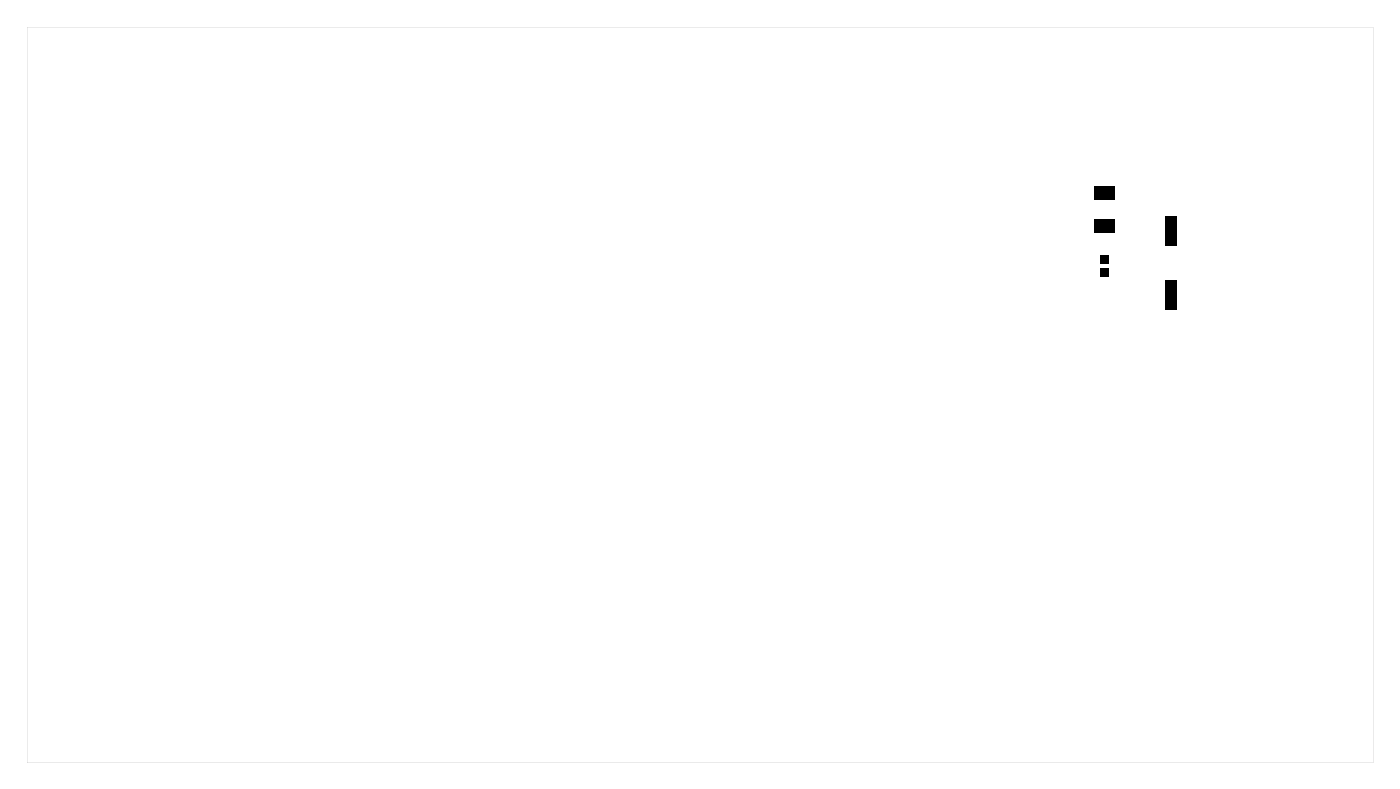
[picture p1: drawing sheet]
<svg xmlns="http://www.w3.org/2000/svg" width="187mm" height="105mm" viewBox="0 0 187 105" stroke-linecap="round" stroke-linejoin="round" font-family="sans-serif">
<g fill="#000">
<path d="M146.5 29.3h2.7v1.8h-2.7zM146.5 24.9h2.7v1.8h-2.7zM147.3 35.8h1.1v1.2h-1.1zM147.3 34.1h1.1v1.2h-1.1zM155.9 28.9h1.6v3.9h-1.6zM155.9 37.4h1.6v3.9h-1.6z"/>
<path d="M3.6 3.6h180.1v98.4h-180.1zM3.6 3.6v98.4h180.1v-98.4z"/>
</g>
</svg>
